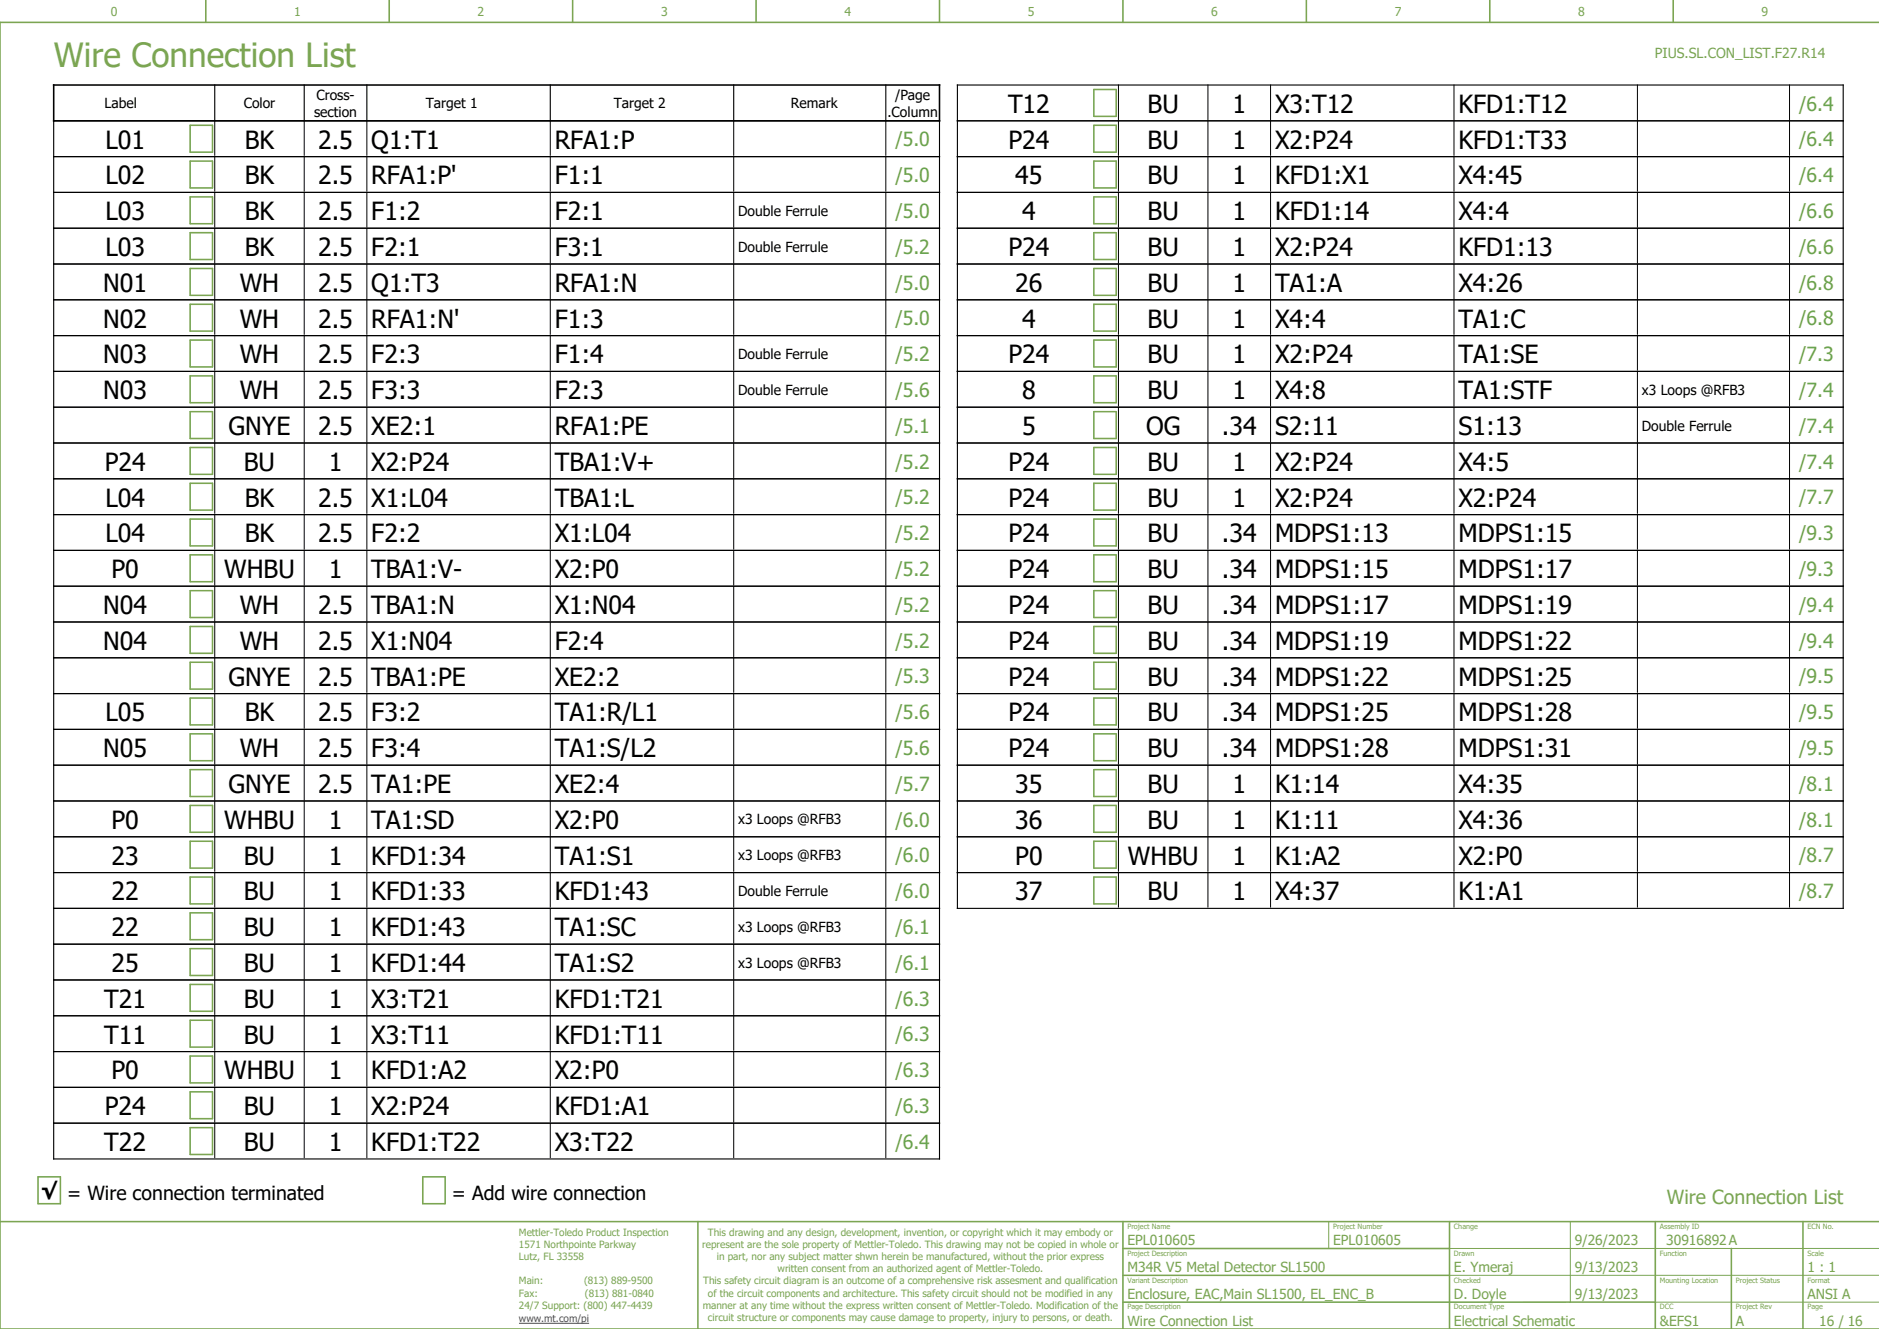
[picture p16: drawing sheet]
<svg xmlns="http://www.w3.org/2000/svg" width="420mm" height="297mm" viewBox="0 0 420 297" stroke-linecap="round" stroke-linejoin="round" font-family="sans-serif">
<defs><g id="words">
<text font-size="7.5" fill="#7ca552" x="12" y="15">Wire Connection List</text>
<g font-size="5.6">
<text x="225.3" y="25.2">T12</text>
<text x="256.5" y="25.2">BU</text>
<text x="275.5" y="25.2">1</text>
<text x="285" y="25.2">X3:T12</text>
<text x="326" y="25.2">KFD1:T12</text>
<text x="23.6" y="33.2">L01</text>
<text x="54.7" y="33.2">BK</text>
<text x="71.1" y="33.2">2.5</text>
<text x="83" y="33.2">Q1:T1</text>
<text x="124" y="33.2">RFA1:P</text>
<text x="225.4" y="33.2">P24</text>
<text x="256.5" y="33.2">BU</text>
<text x="275.5" y="33.2">1</text>
<text x="285" y="33.2">X2:P24</text>
<text x="326" y="33.2">KFD1:T33</text>
<text x="23.6" y="41.2">L02</text>
<text x="54.7" y="41.2">BK</text>
<text x="71.1" y="41.2">2.5</text>
<text x="83" y="41.2">RFA1:P'</text>
<text x="124" y="41.2">F1:1</text>
<text x="226.9" y="41.2">45</text>
<text x="256.5" y="41.2">BU</text>
<text x="275.5" y="41.2">1</text>
<text x="285" y="41.2">KFD1:X1</text>
<text x="326" y="41.2">X4:45</text>
<text x="23.6" y="49.2">L03</text>
<text x="54.7" y="49.2">BK</text>
<text x="71.1" y="49.2">2.5</text>
<text x="83" y="49.2">F1:2</text>
<text x="124" y="49.2">F2:1</text>
<text x="228.5" y="49.2">4</text>
<text x="256.5" y="49.2">BU</text>
<text x="275.5" y="49.2">1</text>
<text x="285" y="49.2">KFD1:14</text>
<text x="326" y="49.2">X4:4</text>
<text x="23.6" y="57.2">L03</text>
<text x="54.7" y="57.2">BK</text>
<text x="71.1" y="57.2">2.5</text>
<text x="83" y="57.2">F2:1</text>
<text x="124" y="57.2">F3:1</text>
<text x="225.4" y="57.2">P24</text>
<text x="256.5" y="57.2">BU</text>
<text x="275.5" y="57.2">1</text>
<text x="285" y="57.2">X2:P24</text>
<text x="326" y="57.2">KFD1:13</text>
<text x="23.1" y="65.2">N01</text>
<text x="53.6" y="65.2">WH</text>
<text x="71.1" y="65.2">2.5</text>
<text x="83" y="65.2">Q1:T3</text>
<text x="124" y="65.2">RFA1:N</text>
<text x="226.9" y="65.2">26</text>
<text x="256.5" y="65.2">BU</text>
<text x="275.5" y="65.2">1</text>
<text x="285" y="65.2">TA1:A</text>
<text x="326" y="65.2">X4:26</text>
<text x="23.1" y="73.2">N02</text>
<text x="53.6" y="73.2">WH</text>
<text x="71.1" y="73.2">2.5</text>
<text x="83" y="73.2">RFA1:N'</text>
<text x="124" y="73.2">F1:3</text>
<text x="228.5" y="73.2">4</text>
<text x="256.5" y="73.2">BU</text>
<text x="275.5" y="73.2">1</text>
<text x="285" y="73.2">X4:4</text>
<text x="326" y="73.2">TA1:C</text>
<text x="23.1" y="81.2">N03</text>
<text x="53.6" y="81.2">WH</text>
<text x="71.1" y="81.2">2.5</text>
<text x="83" y="81.2">F2:3</text>
<text x="124" y="81.2">F1:4</text>
<text x="225.4" y="81.2">P24</text>
<text x="256.5" y="81.2">BU</text>
<text x="275.5" y="81.2">1</text>
<text x="285" y="81.2">X2:P24</text>
<text x="326" y="81.2">TA1:SE</text>
<text x="23.1" y="89.2">N03</text>
<text x="53.6" y="89.2">WH</text>
<text x="71.1" y="89.2">2.5</text>
<text x="83" y="89.2">F3:3</text>
<text x="124" y="89.2">F2:3</text>
<text x="228.5" y="89.2">8</text>
<text x="256.5" y="89.2">BU</text>
<text x="275.5" y="89.2">1</text>
<text x="285" y="89.2">X4:8</text>
<text x="326" y="89.2">TA1:STF</text>
<text x="51.1" y="97.2">GNYE</text>
<text x="71.1" y="97.2">2.5</text>
<text x="83" y="97.2">XE2:1</text>
<text x="124" y="97.2">RFA1:PE</text>
<text x="228.5" y="97.2">5</text>
<text x="256.2" y="97.2">OG</text>
<text x="273.1" y="97.2">.34</text>
<text x="285" y="97.2">S2:11</text>
<text x="326" y="97.2">S1:13</text>
<text x="23.4" y="105.2">P24</text>
<text x="54.5" y="105.2">BU</text>
<text x="73.5" y="105.2">1</text>
<text x="83" y="105.2">X2:P24</text>
<text x="124" y="105.2">TBA1:V+</text>
<text x="225.4" y="105.2">P24</text>
<text x="256.5" y="105.2">BU</text>
<text x="275.5" y="105.2">1</text>
<text x="285" y="105.2">X2:P24</text>
<text x="326" y="105.2">X4:5</text>
<text x="23.6" y="113.2">L04</text>
<text x="54.7" y="113.2">BK</text>
<text x="71.1" y="113.2">2.5</text>
<text x="83" y="113.2">X1:L04</text>
<text x="124" y="113.2">TBA1:L</text>
<text x="225.4" y="113.2">P24</text>
<text x="256.5" y="113.2">BU</text>
<text x="275.5" y="113.2">1</text>
<text x="285" y="113.2">X2:P24</text>
<text x="326" y="113.2">X2:P24</text>
<text x="23.6" y="121.2">L04</text>
<text x="54.7" y="121.2">BK</text>
<text x="71.1" y="121.2">2.5</text>
<text x="83" y="121.2">F2:2</text>
<text x="124" y="121.2">X1:L04</text>
<text x="225.4" y="121.2">P24</text>
<text x="256.5" y="121.2">BU</text>
<text x="273.1" y="121.2">.34</text>
<text x="285" y="121.2">MDPS1:13</text>
<text x="326" y="121.2">MDPS1:15</text>
<text x="24.9" y="129.2">P0</text>
<text x="50.1" y="129.2">WHBU</text>
<text x="73.5" y="129.2">1</text>
<text x="83" y="129.2">TBA1:V-</text>
<text x="124" y="129.2">X2:P0</text>
<text x="225.4" y="129.2">P24</text>
<text x="256.5" y="129.2">BU</text>
<text x="273.1" y="129.2">.34</text>
<text x="285" y="129.2">MDPS1:15</text>
<text x="326" y="129.2">MDPS1:17</text>
<text x="23.1" y="137.2">N04</text>
<text x="53.6" y="137.2">WH</text>
<text x="71.1" y="137.2">2.5</text>
<text x="83" y="137.2">TBA1:N</text>
<text x="124" y="137.2">X1:N04</text>
<text x="225.4" y="137.2">P24</text>
<text x="256.5" y="137.2">BU</text>
<text x="273.1" y="137.2">.34</text>
<text x="285" y="137.2">MDPS1:17</text>
<text x="326" y="137.2">MDPS1:19</text>
<text x="23.1" y="145.2">N04</text>
<text x="53.6" y="145.2">WH</text>
<text x="71.1" y="145.2">2.5</text>
<text x="83" y="145.2">X1:N04</text>
<text x="124" y="145.2">F2:4</text>
<text x="225.4" y="145.2">P24</text>
<text x="256.5" y="145.2">BU</text>
<text x="273.1" y="145.2">.34</text>
<text x="285" y="145.2">MDPS1:19</text>
<text x="326" y="145.2">MDPS1:22</text>
<text x="51.1" y="153.2">GNYE</text>
<text x="71.1" y="153.2">2.5</text>
<text x="83" y="153.2">TBA1:PE</text>
<text x="124" y="153.2">XE2:2</text>
<text x="225.4" y="153.2">P24</text>
<text x="256.5" y="153.2">BU</text>
<text x="273.1" y="153.2">.34</text>
<text x="285" y="153.2">MDPS1:22</text>
<text x="326" y="153.2">MDPS1:25</text>
<text x="23.6" y="161.2">L05</text>
<text x="54.7" y="161.2">BK</text>
<text x="71.1" y="161.2">2.5</text>
<text x="83" y="161.2">F3:2</text>
<text x="124" y="161.2">TA1:R/L1</text>
<text x="225.4" y="161.2">P24</text>
<text x="256.5" y="161.2">BU</text>
<text x="273.1" y="161.2">.34</text>
<text x="285" y="161.2">MDPS1:25</text>
<text x="326" y="161.2">MDPS1:28</text>
<text x="23.1" y="169.2">N05</text>
<text x="53.6" y="169.2">WH</text>
<text x="71.1" y="169.2">2.5</text>
<text x="83" y="169.2">F3:4</text>
<text x="124" y="169.2">TA1:S/L2</text>
<text x="225.4" y="169.2">P24</text>
<text x="256.5" y="169.2">BU</text>
<text x="273.1" y="169.2">.34</text>
<text x="285" y="169.2">MDPS1:28</text>
<text x="326" y="169.2">MDPS1:31</text>
<text x="51.1" y="177.2">GNYE</text>
<text x="71.1" y="177.2">2.5</text>
<text x="83" y="177.2">TA1:PE</text>
<text x="124" y="177.2">XE2:4</text>
<text x="226.9" y="177.2">35</text>
<text x="256.5" y="177.2">BU</text>
<text x="275.5" y="177.2">1</text>
<text x="285" y="177.2">K1:14</text>
<text x="326" y="177.2">X4:35</text>
<text x="24.9" y="185.2">P0</text>
<text x="50.1" y="185.2">WHBU</text>
<text x="73.5" y="185.2">1</text>
<text x="83" y="185.2">TA1:SD</text>
<text x="124" y="185.2">X2:P0</text>
<text x="226.9" y="185.2">36</text>
<text x="256.5" y="185.2">BU</text>
<text x="275.5" y="185.2">1</text>
<text x="285" y="185.2">K1:11</text>
<text x="326" y="185.2">X4:36</text>
<text x="24.9" y="193.2">23</text>
<text x="54.5" y="193.2">BU</text>
<text x="73.5" y="193.2">1</text>
<text x="83" y="193.2">KFD1:34</text>
<text x="124" y="193.2">TA1:S1</text>
<text x="226.9" y="193.2">P0</text>
<text x="252.1" y="193.2">WHBU</text>
<text x="275.5" y="193.2">1</text>
<text x="285" y="193.2">K1:A2</text>
<text x="326" y="193.2">X2:P0</text>
<text x="24.9" y="201.2">22</text>
<text x="54.5" y="201.2">BU</text>
<text x="73.5" y="201.2">1</text>
<text x="83" y="201.2">KFD1:33</text>
<text x="124" y="201.2">KFD1:43</text>
<text x="226.9" y="201.2">37</text>
<text x="256.5" y="201.2">BU</text>
<text x="275.5" y="201.2">1</text>
<text x="285" y="201.2">X4:37</text>
<text x="326" y="201.2">K1:A1</text>
<text x="24.9" y="209.2">22</text>
<text x="54.5" y="209.2">BU</text>
<text x="73.5" y="209.2">1</text>
<text x="83" y="209.2">KFD1:43</text>
<text x="124" y="209.2">TA1:SC</text>
<text x="24.9" y="217.2">25</text>
<text x="54.5" y="217.2">BU</text>
<text x="73.5" y="217.2">1</text>
<text x="83" y="217.2">KFD1:44</text>
<text x="124" y="217.2">TA1:S2</text>
<text x="23.3" y="225.2">T21</text>
<text x="54.5" y="225.2">BU</text>
<text x="73.5" y="225.2">1</text>
<text x="83" y="225.2">X3:T21</text>
<text x="124" y="225.2">KFD1:T21</text>
<text x="23.3" y="233.2">T11</text>
<text x="54.5" y="233.2">BU</text>
<text x="73.5" y="233.2">1</text>
<text x="83" y="233.2">X3:T11</text>
<text x="124" y="233.2">KFD1:T11</text>
<text x="24.9" y="241.2">P0</text>
<text x="50.1" y="241.2">WHBU</text>
<text x="73.5" y="241.2">1</text>
<text x="83" y="241.2">KFD1:A2</text>
<text x="124" y="241.2">X2:P0</text>
<text x="23.4" y="249.2">P24</text>
<text x="54.5" y="249.2">BU</text>
<text x="73.5" y="249.2">1</text>
<text x="83" y="249.2">X2:P24</text>
<text x="124" y="249.2">KFD1:A1</text>
<text x="23.3" y="257.2">T22</text>
<text x="54.5" y="257.2">BU</text>
<text x="73.5" y="257.2">1</text>
<text x="83" y="257.2">KFD1:T22</text>
<text x="124" y="257.2">X3:T22</text>
</g>
<g font-size="4.3" fill="#67a552">
<text x="402.1" y="24.7">/6.4</text>
<text x="200.1" y="32.7">/5.0</text>
<text x="402.1" y="32.7">/6.4</text>
<text x="200.1" y="40.7">/5.0</text>
<text x="402.1" y="40.7">/6.4</text>
<text x="200.1" y="48.7">/5.0</text>
<text x="402.1" y="48.7">/6.6</text>
<text x="200.1" y="56.7">/5.2</text>
<text x="402.1" y="56.7">/6.6</text>
<text x="200.1" y="64.7">/5.0</text>
<text x="402.1" y="64.7">/6.8</text>
<text x="200.1" y="72.7">/5.0</text>
<text x="402.1" y="72.7">/6.8</text>
<text x="200.1" y="80.7">/5.2</text>
<text x="402.1" y="80.7">/7.3</text>
<text x="200.1" y="88.7">/5.6</text>
<text x="402.1" y="88.7">/7.4</text>
<text x="200.1" y="96.7">/5.1</text>
<text x="402.1" y="96.7">/7.4</text>
<text x="200.1" y="104.7">/5.2</text>
<text x="402.1" y="104.7">/7.4</text>
<text x="200.1" y="112.7">/5.2</text>
<text x="402.1" y="112.7">/7.7</text>
<text x="200.1" y="120.7">/5.2</text>
<text x="402.1" y="120.7">/9.3</text>
<text x="200.1" y="128.7">/5.2</text>
<text x="402.1" y="128.7">/9.3</text>
<text x="200.1" y="136.7">/5.2</text>
<text x="402.1" y="136.7">/9.4</text>
<text x="200.1" y="144.7">/5.2</text>
<text x="402.1" y="144.7">/9.4</text>
<text x="200.1" y="152.7">/5.3</text>
<text x="402.1" y="152.7">/9.5</text>
<text x="200.1" y="160.7">/5.6</text>
<text x="402.1" y="160.7">/9.5</text>
<text x="200.1" y="168.7">/5.6</text>
<text x="402.1" y="168.7">/9.5</text>
<text x="200.1" y="176.7">/5.7</text>
<text x="402.1" y="176.7">/8.1</text>
<text x="200.1" y="184.7">/6.0</text>
<text x="402.1" y="184.7">/8.1</text>
<text x="200.1" y="192.7">/6.0</text>
<text x="402.1" y="192.7">/8.7</text>
<text x="200.1" y="200.7">/6.0</text>
<text x="402.1" y="200.7">/8.7</text>
<text x="200.1" y="208.7">/6.1</text>
<text x="200.1" y="216.7">/6.1</text>
<text x="200.1" y="224.7">/6.3</text>
<text x="200.1" y="232.7">/6.3</text>
<text x="200.1" y="240.7">/6.3</text>
<text x="200.1" y="248.7">/6.3</text>
<text x="200.1" y="256.7">/6.4</text>
</g>
<g font-size="4.3">
<text x="9.2" y="267.7">√</text>
<text x="15" y="268.1">= Wire connection terminated</text>
<text x="101" y="268.1">= Add wire connection</text>
</g>
<text font-size="4.3" fill="#7ca552" x="372.6" y="269.1">Wire Connection List</text>
<g font-size="3.1" fill="#7ca552">
<text x="369.9" y="13">PIUS.SL.CON_LIST.F27.R14</text>
<text x="252" y="278.2">EPL010605</text>
<text x="298" y="278.2">EPL010605</text>
<text x="352" y="278.2">9/26/2023</text>
<text x="372.4" y="278.2">30916892A</text>
<text x="252" y="284.2">M34R V5 Metal Detector SL1500</text>
<text x="325" y="284.2">E. Ymeraj</text>
<text x="352" y="284.2">9/13/2023</text>
<text x="404" y="284.2">1 : 1</text>
<text x="252" y="290.2">Enclosure, EAC,Main SL1500, EL_ENC_B</text>
<text x="325" y="290.2">D. Doyle</text>
<text x="352" y="290.2">9/13/2023</text>
<text x="404" y="290.2">ANSI A</text>
<text x="252" y="296.2">Wire Connection List</text>
<text x="325" y="296.2">Electrical Schematic</text>
<text x="371" y="296.2">&amp;EFS1</text>
<text x="388" y="296.2">A</text>
<text x="406.6" y="296.2">16 / 16</text>
</g>
<g font-size="3.1">
<text x="70.7" y="22.4">Cross-</text>
<text x="200.1" y="22.4">/Page</text>
<text x="23.4" y="24.2">Label</text>
<text x="54.5" y="24.2">Color</text>
<text x="70.2" y="26.1">section</text>
<text x="95.2" y="24.2">Target 1</text>
<text x="137.2" y="24.2">Target 2</text>
<text x="176.8" y="24.2">Remark</text>
<text x="198.4" y="26.1">.Column</text>
<text x="165" y="48.2">Double Ferrule</text>
<text x="165" y="56.2">Double Ferrule</text>
<text x="165" y="80.2">Double Ferrule</text>
<text x="165" y="88.2">Double Ferrule</text>
<text x="367" y="88.2">x3 Loops @RFB3</text>
<text x="367" y="96.2">Double Ferrule</text>
<text x="165" y="184.2">x3 Loops @RFB3</text>
<text x="165" y="192.2">x3 Loops @RFB3</text>
<text x="165" y="200.2">Double Ferrule</text>
<text x="165" y="208.2">x3 Loops @RFB3</text>
<text x="165" y="216.2">x3 Loops @RFB3</text>
</g>
<g font-size="2.7" fill="#7ca552">
<text x="24.8" y="3.6">0</text>
<text x="65.8" y="3.6">1</text>
<text x="106.8" y="3.6">2</text>
<text x="147.8" y="3.6">3</text>
<text x="188.8" y="3.6">4</text>
<text x="229.8" y="3.6">5</text>
<text x="270.8" y="3.6">6</text>
<text x="311.8" y="3.6">7</text>
<text x="352.8" y="3.6">8</text>
<text x="393.7" y="3.6">9</text>
</g>
<g font-size="2.2" fill="#7ca552">
<text x="116" y="276.2">Mettler-Toledo Product Inspection</text>
<text x="116" y="278.9">1571 Northpointe Parkway</text>
<text x="116" y="281.6">Lutz, FL 33558</text>
<text x="157" y="278.9">represent are the sole property of Mettler-Toledo. This drawing may not be copied in whole or</text>
<text x="158.2" y="276.2">This drawing and any design, development, invention, or copyright which it may embody or</text>
<text x="160.2" y="281.6">in part, nor any subject matter shwn herein be manufactured, without the prior express</text>
<text x="116" y="287">Main:</text>
<text x="130.5" y="287">(813) 889-9500</text>
<text x="157.2" y="287">This safety circuit diagram is an outcome of a comprehensive risk assesment and qualification</text>
<text x="173.8" y="284.3">written consent from an authorized agent of Mettler-Toledo.</text>
<text x="116" y="289.7">Fax:</text>
<text x="116" y="292.4">24/7 Support: (800) 447-4439</text>
<text x="130.7" y="289.7">(813) 881-0840</text>
<text x="157.1" y="292.4">manner at any time without the express written consent of Mettler-Toledo. Modification of the</text>
<text x="158.2" y="289.7">of the circuit components and architecture. This safety circuit should not be modified in any</text>
<text x="158.2" y="295.1">circuit structure or components may cause damage to property, injury to persons, or death.</text>
</g>
<text font-size="2.2" fill="#00f" x="116" y="295.5">www.mt.com/pi</text>
<g font-size="1.6" fill="#7ca552">
<text x="252" y="274.6">Project Name</text>
<text x="298" y="274.6">Project Number</text>
<text x="325" y="274.6">Change</text>
<text x="371" y="274.6">Assembly ID</text>
<text x="404" y="274.6">ECN No.</text>
<text x="252" y="280.6">Project Description</text>
<text x="325" y="280.6">Drawn</text>
<text x="371" y="280.6">Function</text>
<text x="404" y="280.6">Scale</text>
<text x="252" y="286.6">Variant Description</text>
<text x="325" y="286.6">Checked</text>
<text x="371" y="286.6">Mounting Location</text>
<text x="388" y="286.6">Project Status</text>
<text x="404" y="286.6">Format</text>
<text x="252" y="292.6">Page Description</text>
<text x="325" y="292.6">Document Type</text>
<text x="371" y="292.6">DCC</text>
<text x="388" y="292.6">Project Rev</text>
<text x="404" y="292.6">Page</text>
</g>
</g></defs>
<g fill="none" stroke="#7ca552" stroke-width=".35">
<path d="M46 0v5M87 0v5M128 0v5M169 0v5M210 0v5M251 0v5M292 0v5M333 0v5M374 0v5M420 5h-420v292h420M42.5 28h5v6h-5zM42.5 36h5v6h-5z"/>
<path d="M244.5 28h5v6h-5zM244.5 36h5v6h-5zM244.5 20h5v6h-5zM42.5 44h5v6h-5zM42.5 52h5v6h-5zM244.5 44h5v6h-5zM244.5 52h5v6h-5zM42.5 60h5v6h-5zM42.5 68h5v6h-5zM42.5 76h5v6h-5zM244.5 60h5v6h-5zM244.5 68h5v6h-5z"/>
<path d="M244.5 76h5v6h-5zM42.5 84h5v6h-5zM42.5 92h5v6h-5zM244.5 84h5v6h-5zM244.5 92h5v6h-5zM42.5 100h5v6h-5zM42.5 108h5v6h-5zM42.5 116h5v6h-5zM244.5 100h5v6h-5zM244.5 108h5v6h-5zM244.5 116h5v6h-5zM42.5 124h5v6h-5z"/>
<path d="M42.5 132h5v6h-5zM244.5 124h5v6h-5zM244.5 132h5v6h-5zM42.5 140h5v6h-5zM42.5 148h5v6h-5zM42.5 156h5v6h-5zM244.5 140h5v6h-5zM244.5 148h5v6h-5zM244.5 156h5v6h-5zM42.5 164h5v6h-5zM42.5 172h5v6h-5zM42.5 180h5v6h-5z"/>
<path d="M244.5 164h5v6h-5zM244.5 172h5v6h-5zM244.5 180h5v6h-5zM42.5 188h5v6h-5zM42.5 196h5v6h-5zM244.5 188h5v6h-5zM244.5 196h5v6h-5zM42.5 204h5v6h-5zM42.5 212h5v6h-5zM42.5 220h5v6h-5zM42.5 228h5v6h-5zM42.5 236h5v6h-5z"/>
<path d="M42.5 244h5v6h-5zM42.5 252h5v6h-5zM0 273h420M8.5 263h5v6h-5zM94.5 263h5v6h-5zM156 273v24M251 273v24M251 279h73M324 273v24M370 273v24M387 279v18M403 273v24"/>
<path d="M251 285h73M370 291h-119"/>
</g>
<path d="M297 273v6M351 273v18M420 279h-96M420 285h-96M420 291h-50" fill="none" stroke="#7ca552" stroke-width=".22"/>
<path d="M116 295.7h15.7" fill="none" stroke="#00f" stroke-width=".22"/>
<g fill="none" stroke="#000" stroke-width=".25">
<path d="M48 19v8M68 19v8M82 19v8M123 19v8M164 19v8M198 19v8M214 19h198v184h-198zM12 35h198M12 27h198v232h-198zM214 35h198M214 27h198M12 43h198"/>
<path d="M12 51h198M12 59h198M214 43h198M214 51h198M214 59h198M12 67h198M12 75h198M214 67h198M214 75h198M12 83h198M12 91h198M12 99h198"/>
<path d="M214 83h198M214 91h198M214 99h198M12 107h198M12 115h198M214 107h198M214 115h198M12 123h198M12 131h198M12 139h198M214 123h198M214 131h198"/>
<path d="M214 139h198M12 147h198M12 155h198M214 147h198M214 155h198M12 163h198M12 171h198M12 179h198M214 163h198M214 171h198M214 179h198M12 187h198"/>
<path d="M12 195h198M214 187h198M214 195h198M12 203h198M12 211h198M12 219h198M12 227h198M12 235h198M12 243h198M12 251h198"/>
</g>
<path d="M12 19h198v8h-198z" fill="none" stroke="#000" stroke-width=".35"/>
<g fill="none" stroke="#000" stroke-width=".22">
<path d="M250 19v7.7M270 19v7.7M284 19v7.7M325 19v7.7M366 19v7.7M400 19v7.7M48 27v7.7M48 35v7.7M68 27v7.7M68 35v7.7M82 27v7.7M82 35v7.7"/>
<path d="M123 27v7.7M123 35v7.7M164 27v7.7M164 35v7.7M198 27v7.7M198 35v7.7M250 27v7.7M250 35v7.7M270 27v7.7M270 35v7.7M284 27v7.7M284 35v7.7"/>
<path d="M325 27v7.7M325 35v7.7M366 27v7.7M366 35v7.7M400 27v7.7M400 35v7.7M48 43v7.7M48 51v7.7M48 59v7.7M68 43v7.7M68 51v7.7M68 59v7.7"/>
<path d="M82 43v7.7M82 51v7.7M82 59v7.7M123 43v7.7M123 51v7.7M123 59v7.7M164 43v7.7M164 51v7.7M164 59v7.7M198 43v7.7M198 51v7.7M198 59v7.7"/>
<path d="M250 43v7.7M250 51v7.7M250 59v7.7M270 43v7.7M270 51v7.7M270 59v7.7M284 43v7.7M284 51v7.7M284 59v7.7M325 43v7.7M325 51v7.7M325 59v7.7"/>
<path d="M366 43v7.7M366 51v7.7M366 59v7.7M400 43v7.7M400 51v7.7M400 59v7.7M48 67v7.7M48 75v7.7M68 67v7.7M68 75v7.7M82 67v7.7M82 75v7.7"/>
<path d="M123 67v7.7M123 75v7.7M164 67v7.7M164 75v7.7M198 67v7.7M198 75v7.7M250 67v7.7M250 75v7.7M270 67v7.7M270 75v7.7M284 67v7.7M284 75v7.7"/>
<path d="M325 67v7.7M325 75v7.7M366 67v7.7M366 75v7.7M400 67v7.7M400 75v7.7M48 83v7.7M48 91v7.7M48 99v7.7M68 83v7.7M68 91v7.7M68 99v7.7"/>
<path d="M82 83v7.7M82 91v7.7M82 99v7.7M123 83v7.7M123 91v7.7M123 99v7.7M164 83v7.7M164 91v7.7M164 99v7.7M198 83v7.7M198 91v7.7M198 99v7.7"/>
<path d="M250 83v7.7M250 91v7.7M250 99v7.7M270 83v7.7M270 91v7.7M270 99v7.7M284 83v7.7M284 91v7.7M284 99v7.7M325 83v7.7M325 91v7.7M325 99v7.7"/>
<path d="M366 83v7.7M366 91v7.7M366 99v7.7M400 83v7.7M400 91v7.7M400 99v7.7M48 107v7.7M48 115v7.7M68 107v7.7M68 115v7.7M82 107v7.7M82 115v7.7"/>
<path d="M123 107v7.7M123 115v7.7M164 107v7.7M164 115v7.7M198 107v7.7M198 115v7.7M250 107v7.7M250 115v7.7M270 107v7.7M270 115v7.7M284 107v7.7M284 115v7.7"/>
<path d="M325 107v7.7M325 115v7.7M366 107v7.7M366 115v7.7M400 107v7.7M400 115v7.7M48 123v7.7M48 131v7.7M48 139v7.7M68 123v7.7M68 131v7.7M68 139v7.7"/>
<path d="M82 123v7.7M82 131v7.7M82 139v7.7M123 123v7.7M123 131v7.7M123 139v7.7M164 123v7.7M164 131v7.7M164 139v7.7M198 123v7.7M198 131v7.7M198 139v7.7"/>
<path d="M250 123v7.7M250 131v7.7M250 139v7.7M270 123v7.7M270 131v7.7M270 139v7.7M284 123v7.7M284 131v7.7M284 139v7.7M325 123v7.7M325 131v7.7M325 139v7.7"/>
<path d="M366 123v7.7M366 131v7.7M366 139v7.7M400 123v7.7M400 131v7.7M400 139v7.7M48 147v7.7M48 155v7.7M68 147v7.7M68 155v7.7M82 147v7.7M82 155v7.7"/>
<path d="M123 147v7.7M123 155v7.7M164 147v7.7M164 155v7.7M198 147v7.7M198 155v7.7M250 147v7.7M250 155v7.7M270 147v7.7M270 155v7.7M284 147v7.7M284 155v7.7"/>
<path d="M325 147v7.7M325 155v7.7M366 147v7.7M366 155v7.7M400 147v7.7M400 155v7.7M48 163v7.7M48 171v7.7M48 179v7.7M68 163v7.7M68 171v7.7M68 179v7.7"/>
<path d="M82 163v7.7M82 171v7.7M82 179v7.7M123 163v7.7M123 171v7.7M123 179v7.7M164 163v7.7M164 171v7.7M164 179v7.7M198 163v7.7M198 171v7.7M198 179v7.7"/>
<path d="M250 163v7.7M250 171v7.7M250 179v7.7M270 163v7.7M270 171v7.7M270 179v7.7M284 163v7.7M284 171v7.7M284 179v7.7M325 163v7.7M325 171v7.7M325 179v7.7"/>
<path d="M366 163v7.7M366 171v7.7M366 179v7.7M400 163v7.7M400 171v7.7M400 179v7.7M48 187v7.7M48 195v7.7M68 187v7.7M68 195v7.7M82 187v7.7M82 195v7.7"/>
<path d="M123 187v7.7M123 195v7.7M164 187v7.7M164 195v7.7M198 187v7.7M198 195v7.7M250 187v7.7M250 195v7.7M270 187v7.7M270 195v7.7M284 187v7.7M284 195v7.7"/>
<path d="M325 187v7.7M325 195v7.7M366 187v7.7M366 195v7.7M400 187v7.7M400 195v7.7M48 203v7.7M48 211v7.7M48 219v7.7M68 203v7.7M68 211v7.7M68 219v7.7"/>
<path d="M82 203v7.7M82 211v7.7M82 219v7.7M123 203v7.7M123 211v7.7M123 219v7.7M164 203v7.7M164 211v7.7M164 219v7.7M198 203v7.7M198 211v7.7M198 219v7.7"/>
<path d="M48 227v7.7M48 235v7.7M68 227v7.7M68 235v7.7M82 227v7.7M82 235v7.7M123 227v7.7M123 235v7.7M164 227v7.7M164 235v7.7M198 227v7.7M198 235v7.7"/>
<path d="M48 243v7.7M48 251v7.7M68 243v7.7M68 251v7.7M82 243v7.7M82 251v7.7M123 243v7.7M123 251v7.7M164 243v7.7M164 251v7.7M198 243v7.7M198 251v7.7"/>
</g>
<use href="#words"/>
</svg>
